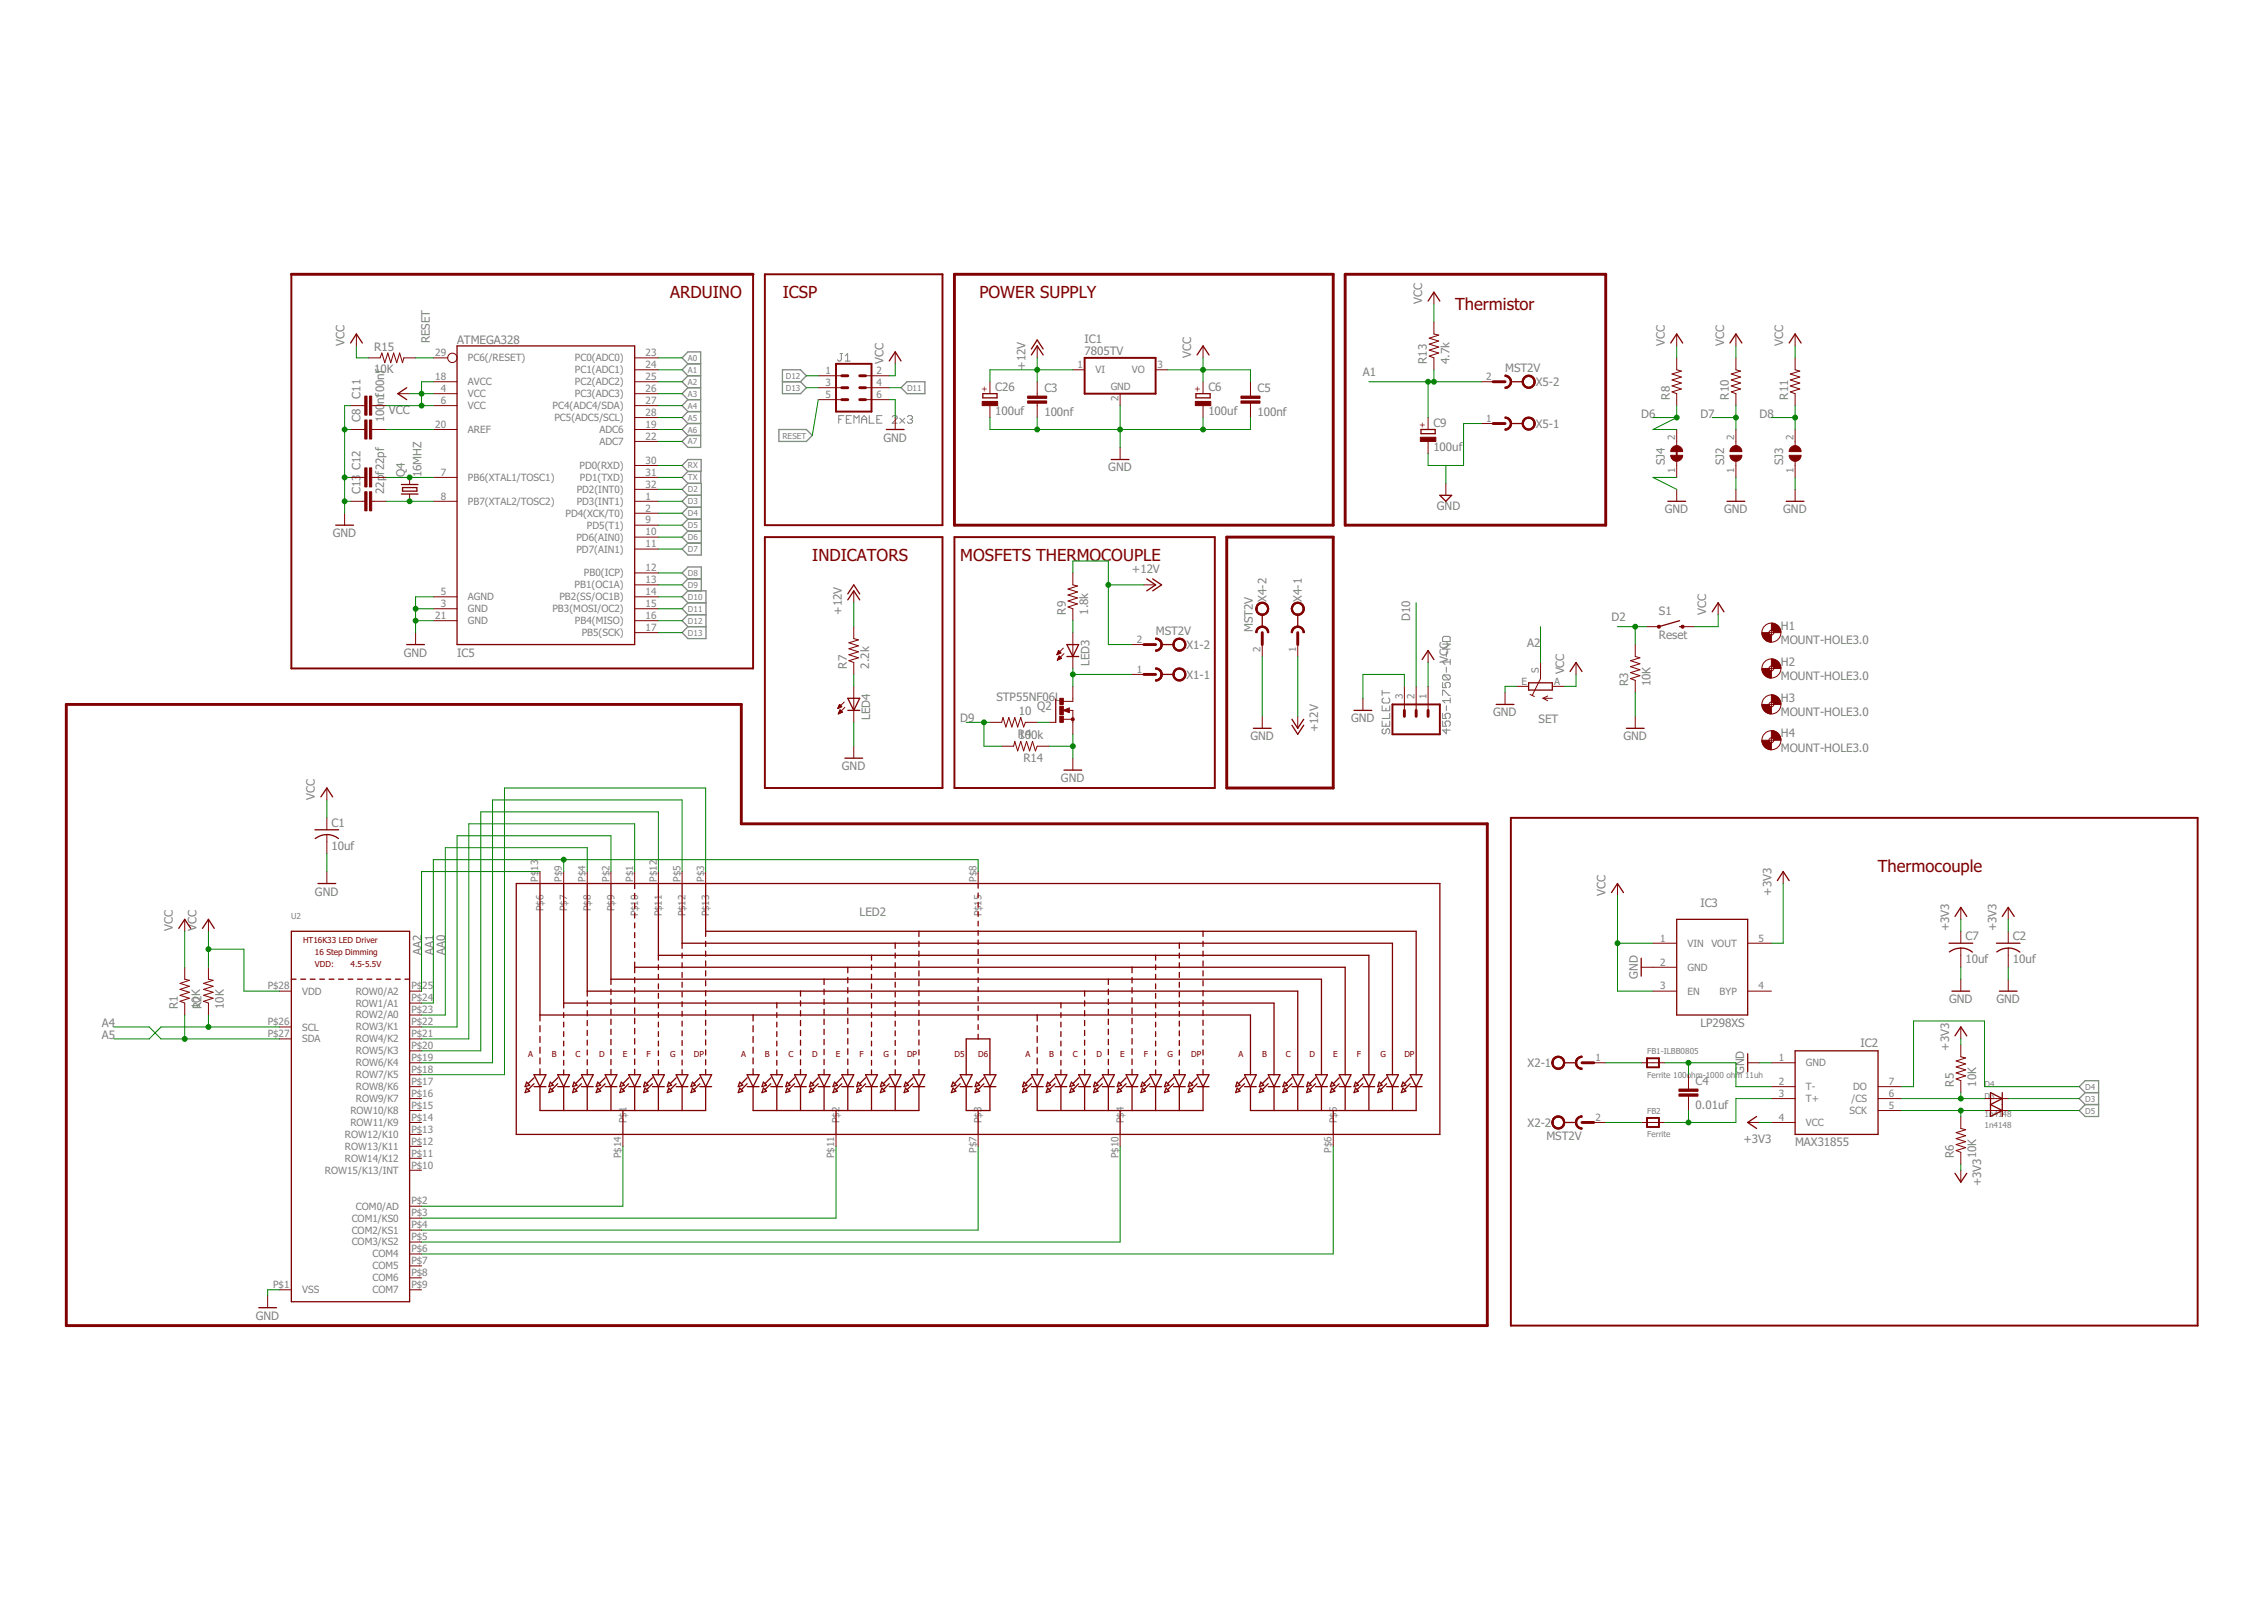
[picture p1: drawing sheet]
<svg xmlns="http://www.w3.org/2000/svg" width="297mm" height="210mm" viewBox="0 0 297 210" stroke-linecap="round" stroke-linejoin="round" font-family="sans-serif">
<defs><g id="words">
<g font-size="2.2" fill="#800000">
<text x="87.9" y="39.1">ARDUINO</text>
<text x="102.7" y="39.1">ICSP</text>
<text x="128.5" y="39.1">POWER SUPPLY</text>
<text x="190.9" y="40.7">Thermistor</text>
<text x="106.6" y="73.6">INDICATORS</text>
<text x="126" y="73.6">MOSFETS THERMOCOUPLE</text>
<text x="246.4" y="114.3">Thermocouple</text>
</g>
<g font-size="1.5" fill="#808080">
<text x="186.6" y="39.9" transform="rotate(-90 186.6 39.9)">VCC</text>
<text x="45.2" y="45.4" transform="rotate(-90 45.2 45.4)">VCC</text>
<text x="49.1" y="46">R15</text>
<text x="56.4" y="45.1" transform="rotate(-90 56.4 45.1)">RESET</text>
<text x="60" y="45.1">ATMEGA328</text>
<text x="115.9" y="47.7" transform="rotate(-90 115.9 47.7)">VCC</text>
<text x="142.3" y="46.6">7805TV</text>
<text x="142.3" y="45">IC1</text>
<text x="156.3" y="46.9" transform="rotate(-90 156.3 46.9)">VCC</text>
<text x="187.2" y="47.7" transform="rotate(-90 187.2 47.7)">R13</text>
<text x="190.2" y="47.7" transform="rotate(-90 190.2 47.7)">4.7k</text>
<text x="218.4" y="45.4" transform="rotate(-90 218.4 45.4)">VCC</text>
<text x="226.2" y="45.4" transform="rotate(-90 226.2 45.4)">VCC</text>
<text x="234" y="45.4" transform="rotate(-90 234 45.4)">VCC</text>
<text x="47.3" y="52.3" transform="rotate(-90 47.3 52.3)">C11</text>
<text x="49.1" y="49">10K</text>
<text x="130.6" y="51.4">C26</text>
<text x="134.5" y="48.5" transform="rotate(-90 134.5 48.5)">+12V</text>
<text x="137" y="51.4">C3</text>
<text x="158.5" y="51.4">C6</text>
<text x="165" y="51.4">C5</text>
<text x="178.8" y="49.3">A1</text>
<text x="197.5" y="48.8">MST2V</text>
<text x="201.5" y="50.6">X5-2</text>
<text x="219.1" y="52.4" transform="rotate(-90 219.1 52.4)">R8</text>
<text x="226.8" y="52.4" transform="rotate(-90 226.8 52.4)">R10</text>
<text x="234.6" y="52.4" transform="rotate(-90 234.6 52.4)">R11</text>
<text x="47.3" y="55.4" transform="rotate(-90 47.3 55.4)">C8</text>
<text x="50.4" y="55.4" transform="rotate(-90 50.4 55.4)">100n1f00nf</text>
<text x="51" y="54.3">VCC</text>
<text x="115.9" y="57.9">GND</text>
<text x="130.6" y="54.5">100uf</text>
<text x="137" y="54.6">100nf</text>
<text x="158.5" y="54.5">100uf</text>
<text x="165" y="54.6">100nf</text>
<text x="188.1" y="59.2">100uf</text>
<text x="188.1" y="56.1">C9</text>
<text x="201.5" y="56.1">X5-1</text>
<text x="215.3" y="54.8">D6</text>
<text x="223.1" y="54.8">D7</text>
<text x="230.9" y="54.8">D8</text>
<text x="47.3" y="64.8" transform="rotate(-90 47.3 64.8)">C13 C12</text>
<text x="50.4" y="64.8" transform="rotate(-90 50.4 64.8)">22pf22pf</text>
<text x="53.1" y="62.6" transform="rotate(-90 53.1 62.6)">Q4</text>
<text x="55.3" y="62.6" transform="rotate(-90 55.3 62.6)">16MHZ</text>
<text x="145.4" y="61.8">GND</text>
<text x="218.4" y="61.1" transform="rotate(-90 218.4 61.1)">SJ4</text>
<text x="226.2" y="61.1" transform="rotate(-90 226.2 61.1)">SJ2</text>
<text x="234" y="61.1" transform="rotate(-90 234 61.1)">SJ3</text>
<text x="43.7" y="70.5">GND</text>
<text x="188.5" y="66.9">GND</text>
<text x="218.4" y="67.3">GND</text>
<text x="226.2" y="67.3">GND</text>
<text x="234" y="67.3">GND</text>
<text x="148.5" y="75.2">+12V</text>
<text x="110.5" y="80.6" transform="rotate(-90 110.5 80.6)">+12V</text>
<text x="139.8" y="80.6" transform="rotate(-90 139.8 80.6)">R9</text>
<text x="142.8" y="80.6" transform="rotate(-90 142.8 80.6)">1.8k</text>
<text x="151.7" y="83.3">MST2V</text>
<text x="164.4" y="82.9" transform="rotate(-90 164.4 82.9)">MST2V</text>
<text x="166.2" y="78.9" transform="rotate(-90 166.2 78.9)">X4-2</text>
<text x="170.8" y="78.9" transform="rotate(-90 170.8 78.9)">X4-1</text>
<text x="185" y="81.4" transform="rotate(-90 185 81.4)">D10</text>
<text x="211.4" y="81.4">D2</text>
<text x="217.7" y="83.8">Reset</text>
<text x="217.7" y="80.6">S1</text>
<text x="223.9" y="80.6" transform="rotate(-90 223.9 80.6)">VCC</text>
<text x="233.7" y="82.6">H1</text>
<text x="53" y="86.1">GND</text>
<text x="60" y="86.1">IC5</text>
<text x="111.1" y="87.7" transform="rotate(-90 111.1 87.7)">R7</text>
<text x="114" y="87.7" transform="rotate(-90 114 87.7)">2.2k</text>
<text x="142.9" y="87.4" transform="rotate(-90 142.9 87.4)">LED3</text>
<text x="155.7" y="89">X1-1</text>
<text x="155.7" y="85.1">X1-2</text>
<text x="190" y="86.9" transform="rotate(-90 190 86.9)">VCC</text>
<text x="200.4" y="84.9">A2</text>
<text x="205.2" y="88.5" transform="rotate(-90 205.2 88.5)">VCC</text>
<text x="233.7" y="84.5">MOUNT-HOLE3.0</text>
<text x="233.7" y="89.2">MOUNT-HOLE3.0</text>
<text x="233.7" y="87.3">H2</text>
<text x="114.2" y="94.4" transform="rotate(-90 114.2 94.4)">LED4</text>
<text x="126" y="94.8">D9</text>
<text x="130.7" y="91.9">STP55NF06L</text>
<text x="133.7" y="93.8">10</text>
<text x="136.1" y="93.2">Q2</text>
<text x="177.3" y="94.8">GND</text>
<text x="195.9" y="94">GND</text>
<text x="201.9" y="94.8">SET</text>
<text x="213.6" y="90.1" transform="rotate(-90 213.6 90.1)">R3</text>
<text x="216.6" y="90.1" transform="rotate(-90 216.6 90.1)">10K</text>
<text x="233.7" y="93.9">MOUNT-HOLE3.0</text>
<text x="233.7" y="92">H3</text>
<text x="110.5" y="101">GND</text>
<text x="133.5" y="96.8">R4</text>
<text x="133.6" y="97">100k</text>
<text x="134.3" y="99.9">R14</text>
<text x="164.1" y="97.1">GND</text>
<text x="172.9" y="96.1" transform="rotate(-90 172.9 96.1)">+12V</text>
<text x="213" y="97.1">GND</text>
<text x="233.7" y="98.6">MOUNT-HOLE3.0</text>
<text x="233.7" y="96.7">H4</text>
<text x="41.3" y="104.9" transform="rotate(-90 41.3 104.9)">VCC</text>
<text x="139.2" y="102.6">GND</text>
<text x="43.5" y="111.4">10uf</text>
<text x="43.5" y="108.5">C1</text>
<text x="41.3" y="117.5">GND</text>
<text x="210.7" y="117.5" transform="rotate(-90 210.7 117.5)">VCC</text>
<text x="223.1" y="119">IC3</text>
<text x="232.4" y="117.5" transform="rotate(-90 232.4 117.5)">+3V3</text>
<text x="22.7" y="122.2" transform="rotate(-90 22.7 122.2)">VCC</text>
<text x="25.8" y="122.2" transform="rotate(-90 25.8 122.2)">VCC</text>
<text x="55.3" y="125.3" transform="rotate(-90 55.3 125.3)">A 2</text>
<text x="56.9" y="125.3" transform="rotate(-90 56.9 125.3)">A 1</text>
<text x="58.4" y="125.3" transform="rotate(-90 58.4 125.3)">A 0</text>
<text x="112.8" y="120.1">LED2</text>
<text x="255.7" y="122.2" transform="rotate(-90 255.7 122.2)">+3V3</text>
<text x="257.9" y="123.4">C7</text>
<text x="261.9" y="122.2" transform="rotate(-90 261.9 122.2)">+3V3</text>
<text x="264.1" y="123.4">C2</text>
<text x="214.9" y="128.4" transform="rotate(-90 214.9 128.4)">GND</text>
<text x="255.7" y="131.6">GND</text>
<text x="257.9" y="126.3">10uf</text>
<text x="261.9" y="131.6">GND</text>
<text x="264.1" y="126.3">10uf</text>
<text x="13.4" y="134.7">A4</text>
<text x="13.4" y="136.3">A5</text>
<text x="23.3" y="132.4" transform="rotate(-90 23.3 132.4)">R1</text>
<text x="26.3" y="132.4" transform="rotate(-90 26.3 132.4)">10K</text>
<text x="26.4" y="132.4" transform="rotate(-90 26.4 132.4)">R2</text>
<text x="29.4" y="132.4" transform="rotate(-90 29.4 132.4)">10K</text>
<text x="223.1" y="134.7">LP298XS</text>
<text x="244.1" y="137.4">IC2</text>
<text x="255.7" y="137.9" transform="rotate(-90 255.7 137.9)">+3V3</text>
<text x="200.4" y="140">X2-1</text>
<text x="222.5" y="142.3">C4</text>
<text x="228.9" y="140.9" transform="rotate(-90 228.9 140.9)">GND</text>
<text x="256.4" y="142.6" transform="rotate(-90 256.4 142.6)">R5</text>
<text x="259.3" y="142.6" transform="rotate(-90 259.3 142.6)">10K</text>
<text x="200.4" y="147.8">X2-2</text>
<text x="202.9" y="149.6">MST2V</text>
<text x="222.5" y="145.5">0.01uf</text>
<text x="228.7" y="149.9">+3V3</text>
<text x="235.5" y="150.4">MAX31855</text>
<text x="256.4" y="152" transform="rotate(-90 256.4 152)">R6</text>
<text x="259.3" y="152" transform="rotate(-90 259.3 152)">10K</text>
<text x="259.9" y="155.6" transform="rotate(-90 259.9 155.6)">+3V3</text>
<text x="33.6" y="173.1">GND</text>
</g>
<g font-size="1.3" fill="#808080">
<text x="57.1" y="46.7">29</text>
<text x="61.4" y="47.4">PC6(/RESET)</text>
<text x="75.4" y="47.4">PC0(ADC0)</text>
<text x="84.7" y="46.7">23</text>
<text x="57.1" y="49.9">18</text>
<text x="57.8" y="51.4">4</text>
<text x="57.8" y="53">6</text>
<text x="61.4" y="52.1">VCC</text>
<text x="61.4" y="53.7">VCC</text>
<text x="61.4" y="50.6">AVCC</text>
<text x="72.5" y="53.7">PC4(ADC4/SDA)</text>
<text x="75.4" y="52.1">PC3(ADC3)</text>
<text x="75.4" y="50.5">PC2(ADC2)</text>
<text x="75.4" y="49">PC1(ADC1)</text>
<text x="84.7" y="53">27</text>
<text x="84.7" y="51.4">26</text>
<text x="84.7" y="49.9">25</text>
<text x="84.7" y="48.3">24</text>
<text x="108.3" y="49.1">1</text>
<text x="108.3" y="50.6">3</text>
<text x="108.3" y="52.2">5</text>
<text x="115" y="52.2">6</text>
<text x="115" y="50.6">4</text>
<text x="115" y="49.1">2</text>
<text x="141.4" y="48.3">1</text>
<text x="143.7" y="49">VI</text>
<text x="145.7" y="51.2">GND</text>
<text x="146.7" y="52.6" transform="rotate(-90 146.7 52.6)">2</text>
<text x="148.5" y="49">VO</text>
<text x="151.8" y="48.3">3</text>
<text x="195" y="49.9">2</text>
<text x="57.1" y="56.1">20</text>
<text x="61.4" y="56.8">AREF</text>
<text x="72.7" y="55.2">PC5(ADC5/SCL)</text>
<text x="78.7" y="58.4">ADC7</text>
<text x="78.7" y="56.8">ADC6</text>
<text x="84.7" y="57.7">22</text>
<text x="84.7" y="56.1">19</text>
<text x="84.7" y="54.6">28</text>
<text x="195" y="55.4">1</text>
<text x="219.8" y="57.7" transform="rotate(-90 219.8 57.7)">2</text>
<text x="227.5" y="57.7" transform="rotate(-90 227.5 57.7)">2</text>
<text x="235.3" y="57.7" transform="rotate(-90 235.3 57.7)">2</text>
<text x="57.8" y="65.5">8</text>
<text x="57.8" y="62.4">7</text>
<text x="61.4" y="63.1">PB6(XTAL1/TOSC1)</text>
<text x="75.7" y="64.7">PD2(INT0)</text>
<text x="76" y="61.5">PD0(RXD)</text>
<text x="76.1" y="63.1">PD1(TXD)</text>
<text x="84.7" y="65.5">1</text>
<text x="84.7" y="64">32</text>
<text x="84.7" y="62.4">31</text>
<text x="84.7" y="60.8">30</text>
<text x="219.8" y="62" transform="rotate(-90 219.8 62)">1</text>
<text x="227.5" y="62" transform="rotate(-90 227.5 62)">1</text>
<text x="235.3" y="62" transform="rotate(-90 235.3 62)">1</text>
<text x="61.4" y="66.2">PB7(XTAL2/TOSC2)</text>
<text x="74.2" y="67.8">PD4(XCK/T0)</text>
<text x="75.6" y="70.9">PD6(AIN0)</text>
<text x="75.7" y="66.2">PD3(INT1)</text>
<text x="77" y="69.4">PD5(T1)</text>
<text x="84.7" y="71.8">11</text>
<text x="84.7" y="70.2">10</text>
<text x="84.7" y="68.7">9</text>
<text x="84.7" y="67.1">2</text>
<text x="75.4" y="77.2">PB1(OC1A)</text>
<text x="75.6" y="72.5">PD7(AIN1)</text>
<text x="76.6" y="75.6">PB0(ICP)</text>
<text x="84.7" y="76.5">13</text>
<text x="84.7" y="74.9">12</text>
<text x="57.1" y="81.2">21</text>
<text x="57.8" y="79.6">3</text>
<text x="57.8" y="78.1">5</text>
<text x="61.4" y="80.3">GND</text>
<text x="61.4" y="81.9">GND</text>
<text x="61.4" y="78.8">AGND</text>
<text x="72.5" y="80.3">PB3(MOSI/OC2)</text>
<text x="73.4" y="78.8">PB2(SS/OC1B)</text>
<text x="75.4" y="81.9">PB4(MISO)</text>
<text x="76.3" y="83.5">PB5(SCK)</text>
<text x="84.7" y="82.8">17</text>
<text x="84.7" y="81.2">16</text>
<text x="84.7" y="79.6">15</text>
<text x="84.7" y="78.1">14</text>
<text x="149.1" y="88.3">1</text>
<text x="149.1" y="84.3">2</text>
<text x="165.4" y="85.5" transform="rotate(-90 165.4 85.5)">2</text>
<text x="170.1" y="85.5" transform="rotate(-90 170.1 85.5)">1</text>
<text x="199.6" y="89.8">E</text>
<text x="201.9" y="88.3" transform="rotate(-90 201.9 88.3)">S</text>
<text x="203.9" y="89.8">A</text>
<text x="184" y="91.7" transform="rotate(-90 184 91.7)">3</text>
<text x="185.6" y="91.7" transform="rotate(-90 185.6 91.7)">2</text>
<text x="187.1" y="91.7" transform="rotate(-90 187.1 91.7)">1</text>
<text x="70.6" y="115.7" transform="rotate(-90 70.6 115.7)">P$</text>
<text x="70.6" y="114.3" transform="rotate(-90 70.6 114.3)">13</text>
<text x="71.3" y="119.5" transform="rotate(-90 71.3 119.5)">P$6</text>
<text x="73.7" y="115.7" transform="rotate(-90 73.7 115.7)">P$9</text>
<text x="74.4" y="119.5" transform="rotate(-90 74.4 119.5)">P$7</text>
<text x="76.8" y="115.7" transform="rotate(-90 76.8 115.7)">P$4</text>
<text x="77.5" y="119.5" transform="rotate(-90 77.5 119.5)">P$8</text>
<text x="79.9" y="115.7" transform="rotate(-90 79.9 115.7)">P$2</text>
<text x="80.6" y="119.5" transform="rotate(-90 80.6 119.5)">P$9</text>
<text x="83.1" y="115.7" transform="rotate(-90 83.1 115.7)">P$1</text>
<text x="86.2" y="115.7" transform="rotate(-90 86.2 115.7)">P$12</text>
<text x="89.3" y="115.7" transform="rotate(-90 89.3 115.7)">P$5</text>
<text x="92.4" y="115.7" transform="rotate(-90 92.4 115.7)">P$3</text>
<text x="128.1" y="115.7" transform="rotate(-90 128.1 115.7)">P$8</text>
<text x="83.7" y="120.2" transform="rotate(-90 83.7 120.2)">P$10</text>
<text x="86.8" y="120.2" transform="rotate(-90 86.8 120.2)">P$11</text>
<text x="90" y="120.2" transform="rotate(-90 90 120.2)">P$12</text>
<text x="93.1" y="120.2" transform="rotate(-90 93.1 120.2)">P$13</text>
<text x="128.8" y="120.2" transform="rotate(-90 128.8 120.2)">P$15</text>
<text x="217.8" y="123.5">1</text>
<text x="221.4" y="124.2">VIN</text>
<text x="224.5" y="124.2">VOUT</text>
<text x="230.7" y="123.5">5</text>
<text x="35.1" y="129.8">P$28</text>
<text x="39.6" y="130.5">VDD</text>
<text x="46.7" y="130.5">ROW0/A2</text>
<text x="54" y="131.4">P$24</text>
<text x="54" y="129.8">P$</text>
<text x="55.4" y="129.8">25</text>
<text x="217.8" y="126.7">2</text>
<text x="217.8" y="129.8">3</text>
<text x="221.4" y="127.4">GND</text>
<text x="221.4" y="130.5">EN</text>
<text x="225.6" y="130.5">BYP</text>
<text x="230.7" y="129.8">4</text>
<text x="35.1" y="134.5">P$26</text>
<text x="35.1" y="136.1">P$27</text>
<text x="39.6" y="135.2">SCL</text>
<text x="39.6" y="136.8">SDA</text>
<text x="46.7" y="133.6">ROW2/A0</text>
<text x="46.7" y="132">ROW1/A1</text>
<text x="46.7" y="136.8">ROW4/K2</text>
<text x="46.7" y="135.2">ROW3/K1</text>
<text x="54" y="137.6">P$20</text>
<text x="54" y="136.1">P$21</text>
<text x="54" y="134.5">P$22</text>
<text x="54" y="132.9">P$23</text>
<text x="46.7" y="139.9">ROW6/K4</text>
<text x="46.7" y="138.3">ROW5/K3</text>
<text x="46.7" y="143">ROW8/K6</text>
<text x="46.7" y="141.5">ROW7/K5</text>
<text x="54" y="139.2">P$19</text>
<text x="54" y="142.3">P$17</text>
<text x="54" y="140.8">P$18</text>
<text x="54" y="143.9">P$16</text>
<text x="209.3" y="139.2">1</text>
<text x="233.4" y="139.2">1</text>
<text x="233.4" y="142.3">2</text>
<text x="233.4" y="143.9">3</text>
<text x="236.9" y="139.9">GND</text>
<text x="236.9" y="143">T-</text>
<text x="243.1" y="143">DO</text>
<text x="247.8" y="143.9">6</text>
<text x="247.8" y="142.3">7</text>
<text x="45.3" y="149.3">ROW12/K10</text>
<text x="46" y="147.7">ROW11/K9</text>
<text x="46" y="146.2">ROW10/K8</text>
<text x="46.7" y="144.6">ROW9/K7</text>
<text x="54" y="148.6">P$13</text>
<text x="54" y="147">P$14</text>
<text x="54" y="145.5">P$15</text>
<text x="82.2" y="147.4" transform="rotate(-90 82.2 147.4)">P$1</text>
<text x="110.1" y="147.4" transform="rotate(-90 110.1 147.4)">P$2</text>
<text x="128.8" y="147.4" transform="rotate(-90 128.8 147.4)">P$3</text>
<text x="147.4" y="147.4" transform="rotate(-90 147.4 147.4)">P$4</text>
<text x="175.4" y="147.4" transform="rotate(-90 175.4 147.4)">P$5</text>
<text x="209.3" y="147">2</text>
<text x="233.4" y="147">4</text>
<text x="236.9" y="144.6">T+</text>
<text x="236.9" y="147.7">VCC</text>
<text x="242.7" y="146.2">SCK</text>
<text x="242.9" y="144.6">/CS</text>
<text x="247.8" y="145.5">5</text>
<text x="42.6" y="154">ROW15/K13/INT</text>
<text x="45.3" y="152.4">ROW14/K12</text>
<text x="45.3" y="150.9">ROW13/K11</text>
<text x="54" y="153.3">P$10</text>
<text x="54" y="151.7">P$11</text>
<text x="54" y="150.2">P$12</text>
<text x="81.5" y="151.9" transform="rotate(-90 81.5 151.9)">P$14</text>
<text x="109.5" y="151.9" transform="rotate(-90 109.5 151.9)">P$11</text>
<text x="128.1" y="151.2" transform="rotate(-90 128.1 151.2)">P$7</text>
<text x="146.7" y="151.9" transform="rotate(-90 146.7 151.9)">P$10</text>
<text x="174.7" y="151.2" transform="rotate(-90 174.7 151.2)">P$6</text>
<text x="46.1" y="160.3">COM1/KS0</text>
<text x="46.1" y="161.8">COM2/KS1</text>
<text x="46.7" y="158.7">COM0/AD</text>
<text x="54" y="158">P$2</text>
<text x="54" y="159.6">P$3</text>
<text x="54" y="161.1">P$4</text>
<text x="46.1" y="163.4">COM3/KS2</text>
<text x="48.9" y="165">COM4</text>
<text x="48.9" y="166.5">COM5</text>
<text x="54" y="162.7">P$5</text>
<text x="54" y="164.3">P$6</text>
<text x="54" y="165.8">P$7</text>
<text x="54" y="167.4">P$8</text>
<text x="35.8" y="169">P$1</text>
<text x="39.6" y="169.7">VSS</text>
<text x="48.9" y="168.1">COM6</text>
<text x="48.9" y="169.7">COM7</text>
<text x="54" y="169">P$9</text>
</g>
<g font-size="1.1" fill="#808080">
<text x="90.3" y="47.3">A0</text>
<text x="90.3" y="48.9">A1</text>
<text x="90.3" y="50.5">A2</text>
<text x="90.3" y="52">A3</text>
<text x="90.3" y="53.6">A4</text>
<text x="103.1" y="49.7">D12</text>
<text x="103.1" y="51.3">D13</text>
<text x="119" y="51.3">D11</text>
<text x="90.3" y="56.7">A6</text>
<text x="90.3" y="58.3">A7</text>
<text x="90.3" y="55.2">A5</text>
<text x="102.7" y="57.5">RESET</text>
<text x="90.3" y="61.4">RX</text>
<text x="90.3" y="63">TX</text>
<text x="90.3" y="64.6">D2</text>
<text x="90.3" y="66.1">D3</text>
<text x="90.3" y="67.7">D4</text>
<text x="90.3" y="69.3">D5</text>
<text x="90.3" y="70.9">D6</text>
<text x="90.3" y="72.4">D7</text>
<text x="90.3" y="75.6">D8</text>
<text x="90.3" y="77.1">D9</text>
<text x="90.3" y="78.7">D10</text>
<text x="90.3" y="80.3">D11</text>
<text x="90.3" y="81.8">D12</text>
<text x="90.3" y="83.4">D13</text>
<text x="38.2" y="120.6">U2</text>
<text x="216.1" y="138.2">FB1-ILBB0805</text>
<text x="216.1" y="141.4">Ferrite 100ohm-1000 ohm 11uh</text>
<text x="260.4" y="142.6">D4</text>
<text x="273.6" y="143">D4</text>
<text x="216.1" y="146.1">FB2</text>
<text x="216.1" y="149.2">Ferrite</text>
<text x="260.4" y="148">1n4148</text>
<text x="260.4" y="146.5">1n4148</text>
<text x="260.4" y="144.1">D3</text>
<text x="273.6" y="144.5">D3</text>
<text x="273.6" y="146.1">D5</text>
</g>
<g font-size="1.1" fill="#800000">
<text x="129.5" y="51.4" transform="rotate(-90 129.5 51.4)">+</text>
<text x="157.5" y="51.4" transform="rotate(-90 157.5 51.4)">+</text>
<text x="187" y="56.1" transform="rotate(-90 187 56.1)">+</text>
<text x="39.8" y="123.8">HT16K33 LED Driver</text>
<text x="41.3" y="125.3">16 Step Dimming</text>
<text x="41.3" y="126.9">VDD:</text>
<text x="46" y="126.9">4.5-5.5V</text>
<text x="69.3" y="138.6">A</text>
<text x="72.4" y="138.6">B</text>
<text x="75.5" y="138.6">C</text>
<text x="78.6" y="138.6">D</text>
<text x="81.7" y="138.6">E</text>
<text x="84.8" y="138.6">F</text>
<text x="87.9" y="138.6">G</text>
<text x="91" y="138.6">DP</text>
<text x="97.3" y="138.6">A</text>
<text x="100.4" y="138.6">B</text>
<text x="103.5" y="138.6">C</text>
<text x="106.6" y="138.6">D</text>
<text x="109.7" y="138.6">E</text>
<text x="112.8" y="138.6">F</text>
<text x="115.9" y="138.6">G</text>
<text x="119" y="138.6">DP</text>
<text x="125.2" y="138.6">D5</text>
<text x="128.3" y="138.6">D6</text>
<text x="134.5" y="138.6">A</text>
<text x="137.6" y="138.6">B</text>
<text x="140.8" y="138.6">C</text>
<text x="143.9" y="138.6">D</text>
<text x="147" y="138.6">E</text>
<text x="150.1" y="138.6">F</text>
<text x="153.2" y="138.6">G</text>
<text x="156.3" y="138.6">DP</text>
<text x="162.5" y="138.6">A</text>
<text x="165.6" y="138.6">B</text>
<text x="168.7" y="138.6">C</text>
<text x="171.8" y="138.6">D</text>
<text x="174.9" y="138.6">E</text>
<text x="178" y="138.6">F</text>
<text x="181.1" y="138.6">G</text>
<text x="184.3" y="138.6">DP</text>
</g>
</g></defs>
<g fill="none" stroke="#808080" stroke-width=".13">
<path d="M110 55h.4M110.2 46.4h.4M110.4 46.4v.8l-.2 .2h-.2l-.1-.2M110.7 54.5h-.7v1M110.9 47.4h.6M110.9 46.7l.3-.3v1M111 55h.4M111.7 54.5h-.7v1h.7M112 55.5v-1l.4 .4 .3-.4v1M113.1 55h.6M113.1 55.5v-.6l.3-.4 .3 .4v.6M114 54.5v1h.7"/>
<path d="M115 55h.4M115.7 54.5h-.7v1h.7M117.1 54.7l.1-.2h.3l.2 .2v.2l-.6 .6h.6M118 54.9l.7 .6M118.7 54.9l-.7 .6M119 54.7l.2-.2h.3l.2 .2v.2l-.2 .1M119.4 55h.1M119.5 55l.2 .2v.2l-.2 .1h-.3l-.2-.1M181.3 94.6v.7h1v-.7M181.3 90.6v.6M181.3 92.6v.6h1v-.6M181.3 90.9h1"/>
<path d="M181.5 95.6l-.2 .2v.3l.2 .2h.2l.1-.2v-.3l.2-.2h.2l.1 .2v.3l-.1 .2M181.5 91.6l-.2 .1v.4l.2 .1h.7l.1-.1v-.4l-.1-.1M181.8 92.9v.3M181.8 94.9v.4M182.3 93.6v.7h-1M189.3 89.5v.7h.5l-.2-.3v-.2l.2-.2h.3l.2 .2v.3l-.2 .2M189.3 91.2v-.6h.1l.7 .6h.2M189.3 93.6v.7h.5l-.2-.4v-.2l.2-.1h.3l.2 .1v.4l-.2 .2M189.3 94.6v.7h.5l-.2-.4v-.1l.2-.2h.3l.2 .2v.3l-.2 .2M189.3 84.5h1l-1 .7h1M189.4 83.5h.7l.2 .2v.5h-1v-.5zM189.4 88.5l-.1 .2v.3l.1 .2h.7"/>
<path d="M189.4 88.5h.7l.2 .2v.3l-.2 .2M189.4 88.5l.7 .7M189.8 95.6v.7l-.5-.5h1M189.8 85.5v.7M189.8 87.5v.7M189.8 92.6v.6M190.3 86.5v.7M190.3 91.6v.6M190.3 91.9h-1l.3 .3M190.3 86.8h-1l.3 .4"/>
</g>
<g fill="none" stroke="#808080" stroke-width=".17">
<path d="M90.3 47.7l-.8-.8 .8-.7h1.6v12.5h-1.6l-.8-.8 .8-.8M90.3 47.7h1.6M90.3 47.7l-.8 .8 .8 .8M90.3 49.3h1.6M90.3 49.3l-.8 .8 .8 .8M90.3 50.9h1.6M90.3 50.9l-.8 .7 .8 .8M90.3 52.4h1.6M90.3 55.6l-.8 .7 .8 .8M90.3 55.6h1.6M90.3 57.1h1.6M90.3 52.4l-.8 .8 .8 .8"/>
<path d="M90.3 54h1.6M90.3 54l-.8 .8 .8 .8M102.2 56.3h3.6l.8 .8-.8 .8h-3.6zM102.7 50.1h2.3M102.7 48.5h2.3l.8 .8-.8 .8 .8 .8-.8 .7h-2.3zM118.2 50.9l.8-.8h2.3v1.5h-2.3zM90.3 60.3h1.7v1.5h-1.7l-.8-.7zM90.3 63.4h1.7v9.4h-1.7l-.8-.8 .8-.8M90.3 75.9l-.8-.7 .8-.8h1.7v3.1M90.3 61.8l-.8 .8 .8 .8M90.3 63.4l-.8 .8 .8 .8M90.3 65h1.7"/>
<path d="M90.3 65l-.8 .8 .8 .7M90.3 66.5h1.7M90.3 66.5l-.8 .8 .8 .8M90.3 68.1h1.7M90.3 68.1l-.8 .8 .8 .8M90.3 69.7h1.7M90.3 69.7l-.8 .8 .8 .7M90.3 71.2h1.7M90.3 75.9h1.7M90.3 75.9l-.8 .8 .8 .8M90.3 77.5h2.3v6.3h-2.3l-.8-.8 .8-.8M90.3 77.5l-.8 .8 .8 .8"/>
<path d="M90.3 79.1h2.3M90.3 79.1l-.8 .8 .8 .7M91.9 61.8v1.6M90.3 80.6h2.3M90.3 80.6l-.8 .8 .8 .8M90.3 82.2h2.3M273.6 143.3l-.8 .8 .8 .8M273.6 143.3h1.7M273.6 144.9h1.7M273.6 143.3l-.8-.7 .8-.8h1.7v4.7h-1.7l-.8-.8 .8-.8"/>
</g>
<path d="M38.2 36v51.7h60.6v-51.7M100.4 36h23.3v32.9h-23.3zM109.7 47.7h4.6v6.3h-4.6zM142.3 46.9h9.3v4.7h-9.3zM220 59.1v.8M100.4 70.5h23.3v32.9h-23.3zM125.2 70.5h34.2v32.9h-34.2zM182.7 92.4h6.2v3.9h-6.2zM198.2 107.3h90.1v66.6h-90.1zM216.1 138.8h1.6v1.2h-1.6zM216.1 146.7h1.6v1.1h-1.6z" fill="none" stroke="#800000" stroke-width=".25"/>
<g fill="none" stroke="#800000" stroke-width=".38">
<path d="M38.2 36h60.6M125.2 36h49.7v32.9h-49.7zM176.5 36h34.2v32.9h-34.2zM110.4 52.4h.8M110.4 50.9h.8M110.4 49.3h.8M112.8 52.4h.8M112.8 50.9h.8M112.8 49.3h.8M195.9 55.6h1.6M195.9 50.1h1.6M161 70.5h13.9v32.9h-13.9z"/>
<path d="M8.7 92.4h88.6v15.7h97.8v65.8h-186.4zM150.1 88.5h1.5M150.1 84.6h1.5M165.6 83v1.6M170.3 83v1.6M184.3 93.2v.8M185.8 93.2v.8M187.4 93.2v.8M207.6 139.4h1.5M207.6 147.3h1.5"/>
</g>
<g fill="none" stroke="#800000" stroke-width=".17">
<path d="M187.4 39.5l.7-1.2 .8 1.2M46 45l.8-1.2 .7 1.2M53.4 50.9l-1.2 .7 1.2 .8M60 45.4h23.3v39.2h-23.3zM116.3 56.3h2.3M116.7 47.3l.8-1.1 .7 1.1M128.9 51.6h1.9v.6h-1.9zM135.3 46.6l.8-1.2 .8 1.2M135.3 45.8l.8-1.2 .8 1.2M156.9 51.6h1.9v.6h-1.9zM157.1 46.6l.7-1.2 .8 1.2M186.4 56.3h1.9v.6h-1.9z"/>
<path d="M198.2 55.6h1.6M198.2 50.1h1.6M219.2 45l.8-1.2 .8 1.2M227 45l.8-1.2 .7 1.2M234.7 45l.8-1.2 .8 1.2M44 68.9h2.4M52.7 63.6h2.1M52.7 64.8h2.1M52.8 64h1.9v.4h-1.9zM111.2 78.7l.8-1.2 .8 1.2M111.2 77.9l.8-1.2 .8 1.2M145.8 60.3h2.3"/>
<path d="M150.5 75.9l1.1 .8-1.1 .8M151.2 75.9l1.2 .8-1.2 .8M188.9 65h1.6l-.8 .8zM218.8 65.8h2.3M226.6 65.8h2.3M234.4 65.8h2.3M53.4 84.6h2.3M110.8 99.5h2.4M111.2 93.2h1.6M111.2 91.6h1.6l-.8 1.6zM138.5 91.7v3.1M140 84.6h1.5l-.7 1.5z"/>
<path d="M140 86.1h1.5M152.4 84.6h1.6M152.4 88.5h1.6M164.4 95.5h2.4M165.6 80.6v1.6M169.5 94.4l.8 1.1 .7-1.1M169.5 95.1l.8 1.2 .7-1.2M170.3 80.6v1.6M177.7 93.2h2.3M186.6 86.5l.8-1.2 .7 1.2M196.3 92.4h2.3M200.6 89.6h3.1v.9h-3.1z"/>
<path d="M206 88.1l.8-1.2 .8 1.2M213.4 95.5h2.3M220.4 82.2h.4M220.4 81.4l-2.7 .8M224.6 80.3l.8-1.2 .8 1.2M41.3 108.9h3.1M41.4 110a2.46 2.46 0 0 1 3 0M41.7 115.9h2.3M42.1 104.5l.8-1.1 .7 1.1M67.7 115.9h121.2v32.9h-121.2zM70.8 115.9v18M74 115.9v16.3"/>
<path d="M77 115.9v14.8M80.2 115.9v13.3M83.3 115.9v.7M83.3 117.2v.7M83.3 118.5v.7M83.3 119.8v.6M86.4 115.9v10.1M89.5 115.9v8.5M92.6 115.9v7M128.3 115.9v.6M128.3 117.2v.6M128.3 118.4v.6"/>
<path d="M128.3 119.6v.6M139.6 101h2.3M211.4 117.1l.8-1.2 .8 1.2M233.2 115.5l.8-1.2 .7 1.2M23.5 121.8l.7-1.2 .8 1.2M26.6 121.8l.7-1.2 .8 1.2M38.2 128.5h.6M38.2 122.2h15.5v48.6h-15.5zM39.5 128.5h.6M40.7 128.5h.6M42 128.5h.6M43.2 128.5h.6"/>
<path d="M44.4 128.5h.7M45.7 128.5h.6M46.9 128.5h.6M48.2 128.5h.6M49.4 128.5h.6M50.6 128.5h.7M51.9 128.5h.6M53.1 128.5h.6M70.8 134.6v.8M70.8 136v.8M70.8 137.4v.8M70.8 138.8v.8"/>
<path d="M70.8 133.2h93.3v7.8M74 132.8v.7M74 134.1v.6M74 135.3v.7M74 136.6v.6M74 137.9v.6M74 139.1v.6M74 131.6h93.2v9.4M77 130h93.3v11M77 131.3v.7M77 132.6v.7M77 133.9v.7"/>
<path d="M77 135.2v.6M77 136.5v.6M77 137.8v.6M77 139v.7M80.2 129.8v.7M80.2 131.1v.7M80.2 132.4v.7M80.2 133.7v.7M80.2 135v.7M80.2 136.4v.7M80.2 137.7v.7M80.2 139v.7"/>
<path d="M80.2 128.5h93.2v12.5M83.3 121.1v.6M83.3 122.3v.7M83.3 123.6v.7M83.3 124.9v.7M83.3 126.2v1.4M83.3 128.2v.7M83.3 129.6v.7M83.3 130.9v.7M83.3 132.2v.8M83.3 133.6v.7M83.3 134.9v.7"/>
<path d="M83.3 136.2v.8M83.3 137.6v.7M83.3 138.9v.8M83.3 126.9h93.2v14.1M86.4 126.6v.6M86.4 127.8v.7M86.4 129.1v.6M86.4 130.3v.7M86.4 131.6v.6M86.4 132.8v.7M86.4 134.1v.6M86.4 135.3v.7"/>
<path d="M86.4 136.6v.6M86.4 137.9v.6M86.4 139.1v.6M86.4 125.3h93.2v15.7M89.5 125v.7M89.5 126.3v.7M89.5 127.6v.6M89.5 128.9v.6M89.5 130.1v.7M89.5 131.4v.7M89.5 132.7v.6M89.5 134v.6"/>
<path d="M89.5 135.2v.7M89.5 136.5v.7M89.5 137.8v.6M89.5 139.1v.6M89.5 123.7h93.2v17.3M92.6 123.5v.7M92.6 124.8v.7M92.6 126.1v.6M92.6 127.4v.6M92.6 128.7v.6M92.6 130v.6M92.6 131.3v.6"/>
<path d="M92.6 132.5v.7M92.6 133.8v.7M92.6 135.1v.7M92.6 136.4v.7M92.6 137.7v.7M92.6 139v.7M92.6 122.2h93.2v18.8M98.8 133.2v.7M98.8 134.6v.8M98.8 136v.8M98.8 137.4v.8M98.8 138.8v.8"/>
<path d="M101.9 131.6v.6M101.9 132.8v.7M101.9 134.1v.6M101.9 135.3v.7M101.9 136.6v.6M101.9 137.9v.6M101.9 139.1v.6M105 130v.7M105 131.3v.7M105 132.6v.7M105 133.9v.7M105 135.2v.6"/>
<path d="M105 136.5v.6M105 137.8v.6M105 139v.7M108.1 128.5v.7M108.1 129.8v.7M108.1 131.1v.7M108.1 132.4v.7M108.1 133.7v.7M108.1 135v.7M108.1 136.4v.7M108.1 137.7v.7M108.1 139v.7"/>
<path d="M111.2 126.9v.7M111.2 128.2v.7M111.2 129.6v.7M111.2 130.9v.7M111.2 132.2v.8M111.2 133.6v.7M111.2 134.9v.7M111.2 136.2v.8M111.2 137.6v.7M111.2 138.9v.8M114.3 125.3v.7M114.3 126.6v.6"/>
<path d="M114.3 127.8v.7M114.3 129.1v.6M114.3 130.3v.7M114.3 131.6v.6M114.3 132.8v.7M114.3 134.1v.6M114.3 135.3v.7M114.3 136.6v.6M114.3 137.9v.6M114.3 139.1v.6M117.5 123.7v.7M117.5 125v.7"/>
<path d="M117.5 126.3v.7M117.5 127.6v.6M117.5 128.9v.6M117.5 130.1v.7M117.5 131.4v.7M117.5 132.7v.6M117.5 134v.6M117.5 135.2v.7M117.5 136.5v.7M117.5 137.8v.6M117.5 139.1v.6M120.6 122.2v.7"/>
<path d="M120.6 123.5v.7M120.6 124.8v.7M120.6 126.1v.6M120.6 127.4v.6M120.6 128.7v.6M120.6 130v.6M120.6 131.3v.6M120.6 132.5v.7M120.6 133.8v.7M120.6 135.1v.7M120.6 136.4v.7M120.6 137.7v.7"/>
<path d="M120.6 139v.7M128.3 120.9v.6M128.3 122.1v.6M128.3 123.3v.6M128.3 124.6v.6M128.3 125.8v.6M128.3 127v.6M128.3 128.3v.6M128.3 129.5v.6M128.3 130.7v.6M128.3 132v.6M128.3 133.2v.6"/>
<path d="M128.3 134.4v.7M128.3 135.7v.6M136.1 133.2v.7M136.1 134.6v.8M136.1 136v.8M136.1 137.4v.8M136.1 138.8v.8M139.2 131.6v.6M139.2 132.8v.7M139.2 134.1v.6M139.2 135.3v.7M139.2 136.6v.6"/>
<path d="M139.2 137.9v.6M139.2 139.1v.6M142.3 130v.7M142.3 131.3v.7M142.3 132.6v.7M142.3 133.9v.7M142.3 135.2v.6M142.3 136.5v.6M142.3 137.8v.6M142.3 139v.7M145.4 128.5v.7M145.4 129.8v.7"/>
<path d="M145.4 131.1v.7M145.4 132.4v.7M145.4 133.7v.7M145.4 135v.7M145.4 136.4v.7M145.4 137.7v.7M145.4 139v.7M148.5 126.9v.7M148.5 128.2v.7M148.5 129.6v.7M148.5 130.9v.7M148.5 132.2v.8"/>
<path d="M148.5 133.6v.7M148.5 134.9v.7M148.5 136.2v.8M148.5 137.6v.7M148.5 138.9v.8M151.6 125.3v.7M151.6 126.6v.6M151.6 127.8v.7M151.6 129.1v.6M151.6 130.3v.7M151.6 131.6v.6M151.6 132.8v.7"/>
<path d="M151.6 134.1v.6M151.6 135.3v.7M151.6 136.6v.6M151.6 137.9v.6M151.6 139.1v.6M154.7 123.7v.7M154.7 125v.7M154.7 126.3v.7M154.7 127.6v.6M154.7 128.9v.6M154.7 130.1v.7M154.7 131.4v.7"/>
<path d="M154.7 132.7v.6M154.7 134v.6M154.7 135.2v.7M154.7 136.5v.7M154.7 137.8v.6M154.7 139.1v.6M157.8 122.2v.7M157.8 123.5v.7M157.8 124.8v.7M157.8 126.1v.6M157.8 127.4v.6M157.8 128.7v.6"/>
<path d="M157.8 130v.6M157.8 131.3v.6M157.8 132.5v.7M157.8 133.8v.7M157.8 135.1v.7M157.8 136.4v.7M157.8 137.7v.7M157.8 139v.7M205.2 139.4h1.6M215.3 125.7v2.4M220 120.6h9.3v12.6h-9.3zM229.3 138.2v2.4"/>
<path d="M235.5 137.9h10.9v10.9h-10.9zM255.7 123.7h3.1M255.8 124.9a2.47 2.47 0 0 1 3 0M256.1 130h2.3M256.5 120.2l.8-1.2 .7 1.2M256.5 135.9l.8-1.2 .7 1.2M261.9 123.7h3.1M262 124.9a2.47 2.47 0 0 1 3 0M262.3 130h2.3M262.7 120.2l.8-1.2 .8 1.2M69.1 142l.4 .4-.6 .2zM69.1 142.7l.4 .5-.6 .1z"/>
<path d="M70.1 141h1.5l-.8 1.6zM70.1 142.6h1.5M70.1 142.2l-.8 .8M70.1 141.4l-.8 .8M70.8 140.2v.8M70.8 142.6v3.1h21.8v-3.1M72.2 142l.4 .4-.6 .2zM72.2 142.7l.4 .5-.6 .1zM73.2 141h1.5l-.7 1.6zM73.2 142.6h1.5M73.2 142.2l-.8 .8M73.2 141.4l-.8 .8"/>
<path d="M74 140.4v.6M74 142.6v3.1M75.3 142l.4 .4-.6 .2zM75.3 142.7l.4 .5-.6 .1zM76.3 141h1.5l-.8 1.6zM76.3 142.6h1.5M76.3 142.2l-.8 .8M76.3 141.4l-.8 .8M77 140.3v.7M77 142.6v3.1M78.4 142l.4 .4-.6 .2zM78.4 142.7l.4 .5-.6 .1z"/>
<path d="M79.4 141h1.5l-.7 1.6zM79.4 142.6h1.5M79.4 142.2l-.8 .8M79.4 141.4l-.8 .8M80.2 140.3v.7M80.2 142.6v3.1M81.5 142l.4 .4-.6 .2zM81.5 142.7l.4 .5-.6 .1zM81.7 145.7v3.1M82.5 141h1.6l-.8 1.6zM82.5 142.6h1.6M82.5 142.2l-.8 .8"/>
<path d="M82.5 141.4l-.8 .8M83.3 140.3v.7M83.3 142.6v3.1M84.6 142l.4 .4-.6 .2zM84.6 142.7l.4 .5-.6 .1zM85.6 141h1.6l-.8 1.6zM85.6 142.6h1.6M85.6 142.2l-.8 .8M85.6 141.4l-.8 .8M86.4 140.4v.6M86.4 142.6v3.1M87.7 142l.4 .4-.6 .2z"/>
<path d="M87.7 142.7l.4 .5-.6 .1zM88.7 141h1.6l-.8 1.6zM88.7 142.6h1.6M88.7 142.2l-.8 .8M88.7 141.4l-.8 .8M89.5 140.3v.7M89.5 142.6v3.1M90.8 142l.4 .4-.5 .2zM90.8 142.7l.4 .5-.5 .1zM91.8 141h1.6l-.8 1.6zM91.8 142.6h1.6M91.8 142.2l-.8 .8"/>
<path d="M91.8 141.4l-.8 .8M92.6 140.3v.7M97 142l.5 .4-.6 .2zM97 142.7l.5 .5-.6 .1zM98 141h1.6l-.8 1.6zM98 142.6h1.6M98 142.2l-.7 .8M98 141.4l-.7 .8M98.8 140.2v.8M98.8 142.6v3.1h21.8v-3.1M100.2 142l.4 .4-.6 .2zM100.2 142.7l.4 .5-.6 .1z"/>
<path d="M101.1 141h1.6l-.8 1.6zM101.1 142.6h1.6M101.1 142.2l-.7 .8M101.1 141.4l-.7 .8M101.9 140.4v.6M101.9 142.6v3.1M103.3 142l.4 .4-.6 .2zM103.3 142.7l.4 .5-.6 .1zM104.2 141h1.6l-.8 1.6zM104.2 142.6h1.6M104.2 142.2l-.7 .8M104.2 141.4l-.7 .8"/>
<path d="M105 140.3v.7M105 142.6v3.1M106.4 142l.4 .4-.6 .2zM106.4 142.7l.4 .5-.6 .1zM107.4 141h1.5l-.8 1.6zM107.4 142.6h1.5M107.4 142.2l-.8 .8M107.4 141.4l-.8 .8M108.1 140.3v.7M108.1 142.6v3.1M109.5 142l.4 .4-.6 .2zM109.5 142.7l.4 .5-.6 .1z"/>
<path d="M109.7 145.7v3.1M110.4 141h1.6l-.8 1.6zM110.4 142.6h1.6M110.4 142.2l-.7 .8M110.4 141.4l-.7 .8M111.2 140.3v.7M111.2 142.6v3.1M112.6 142l.4 .4-.6 .2zM112.6 142.7l.4 .5-.6 .1zM113.6 141h1.5l-.8 1.6zM113.6 142.6h1.5M113.6 142.2l-.8 .8"/>
<path d="M113.6 141.4l-.8 .8M114.3 140.4v.6M114.3 142.6v3.1M115.7 142l.4 .4-.6 .2zM115.7 142.7l.4 .5-.6 .1zM116.7 141h1.5l-.7 1.6zM116.7 142.6h1.5M116.7 142.2l-.8 .8M116.7 141.4l-.8 .8M117.5 140.3v.7M117.5 142.6v3.1M118.8 142l.4 .4-.6 .2z"/>
<path d="M118.8 142.7l.4 .5-.6 .1zM119.8 141h1.5l-.7 1.6zM119.8 142.6h1.5M119.8 142.2l-.8 .8M119.8 141.4l-.8 .8M120.6 140.3v.7M125 142l.4 .4-.6 .2zM125 142.7l.4 .5-.6 .1zM126 141h1.6l-.8 1.6zM126 142.6h1.6M126 142.2l-.8 .8M126 141.4l-.8 .8"/>
<path d="M126.8 141v-4.7h3.1v4.7M126.8 142.6v3.1h3.1v-3.1M128.1 142l.4 .4-.6 .2zM128.1 142.7l.4 .5-.6 .1zM128.3 145.7v3.1M129.1 141h1.6l-.8 1.6zM129.1 142.6h1.6M129.1 142.2l-.8 .8M129.1 141.4l-.8 .8M134.3 142l.4 .4-.5 .2zM134.3 142.7l.4 .5-.5 .1zM135.3 141h1.6l-.8 1.6z"/>
<path d="M135.3 142.6h1.6M135.3 142.2l-.8 .8M135.3 141.4l-.8 .8M136.1 140.2v.8M136.1 142.6v3.1h21.7v-3.1M137.5 142l.3 .4-.5 .2zM137.5 142.7l.3 .5-.5 .1zM138.4 141h1.6l-.8 1.6zM138.4 142.6h1.6M138.4 142.2l-.8 .8M138.4 141.4l-.8 .8M139.2 140.4v.6"/>
<path d="M139.2 142.6v3.1M140.6 142l.3 .4-.5 .2zM140.6 142.7l.3 .5-.5 .1zM141.5 141h1.6l-.8 1.6zM141.5 142.6h1.6M141.5 142.2l-.7 .8M141.5 141.4l-.7 .8M142.3 140.3v.7M142.3 142.6v3.1M143.7 142l.4 .4-.6 .2zM143.7 142.7l.4 .5-.6 .1zM144.6 141h1.6l-.8 1.6z"/>
<path d="M144.6 142.6h1.6M144.6 142.2l-.8 .8M144.6 141.4l-.8 .8M145.4 140.3v.7M145.4 142.6v3.1M146.8 142l.4 .4-.6 .2zM146.8 142.7l.4 .5-.6 .1zM147 145.7v3.1M147.7 141h1.6l-.8 1.6zM147.7 142.6h1.6M147.7 142.2l-.7 .8M147.7 141.4l-.7 .8"/>
<path d="M148.5 140.3v.7M148.5 142.6v3.1M149.9 142l.4 .4-.6 .2zM149.9 142.7l.4 .5-.6 .1zM150.9 141h1.5l-.8 1.6zM150.9 142.6h1.5M150.9 142.2l-.8 .8M150.9 141.4l-.8 .8M151.6 140.4v.6M151.6 142.6v3.1M153 142l.4 .4-.6 .2zM153 142.7l.4 .5-.6 .1z"/>
<path d="M154 141h1.5l-.8 1.6zM154 142.6h1.5M154 142.2l-.8 .8M154 141.4l-.8 .8M154.7 140.3v.7M154.7 142.6v3.1M156.1 142l.4 .4-.6 .2zM156.1 142.7l.4 .5-.6 .1zM157.1 141h1.5l-.8 1.6zM157.1 142.6h1.5M157.1 142.2l-.8 .8M157.1 141.4l-.8 .8"/>
<path d="M157.8 140.3v.7M162.3 142l.4 .4-.6 .2zM162.3 142.7l.4 .5-.6 .1zM163.3 141h1.5l-.7 1.6zM163.3 142.6h1.5M163.3 142.2l-.8 .8M163.3 141.4l-.8 .8M164.1 142.6v3.1h21.7v-3.1M165.4 142l.4 .4-.6 .2zM165.4 142.7l.4 .5-.6 .1zM166.4 141h1.5l-.7 1.6zM166.4 142.6h1.5"/>
<path d="M166.4 142.2l-.8 .8M166.4 141.4l-.8 .8M167.2 142.6v3.1M168.5 142l.4 .4-.6 .2zM168.5 142.7l.4 .5-.6 .1zM169.5 141h1.5l-.7 1.6zM169.5 142.6h1.5M169.5 142.2l-.8 .8M169.5 141.4l-.8 .8M170.3 142.6v3.1M171.6 142l.4 .4-.6 .2zM171.6 142.7l.4 .5-.6 .1z"/>
<path d="M172.6 141h1.6l-.8 1.6zM172.6 142.6h1.6M172.6 142.2l-.8 .8M172.6 141.4l-.8 .8M173.4 142.6v3.1M174.7 142l.4 .4-.6 .2zM174.7 142.7l.4 .5-.6 .1zM174.9 145.7v3.1M175.7 141h1.5l-.7 1.6zM175.7 142.6h1.5M175.7 142.2l-.8 .8M175.7 141.4l-.8 .8"/>
<path d="M176.5 142.6v3.1M177.8 142l.4 .4-.5 .2zM177.8 142.7l.4 .5-.5 .1zM178.8 141h1.6l-.8 1.6zM178.8 142.6h1.6M178.8 142.2l-.8 .8M178.8 141.4l-.8 .8M179.6 142.6v3.1M181 142l.3 .4-.5 .2zM181 142.7l.3 .5-.5 .1zM181.9 141h1.6l-.8 1.6zM181.9 142.6h1.6"/>
<path d="M181.9 142.2l-.8 .8M181.9 141.4l-.8 .8M182.7 142.6v3.1M184.1 142l.3 .4-.5 .2zM184.1 142.7l.3 .5-.5 .1zM185 141h1.6l-.8 1.6zM185 142.6h1.6M185 142.2l-.7 .8M185 141.4l-.7 .8M205.2 147.3h1.6M230.5 146.5l-1.2 .8 1.2 .7M256.5 153.9l.8 1.2 .7-1.2"/>
<path d="M261.2 143.3l1.5 .8-1.5 .8 1.5 .8-1.5 .8zM262.7 143.3v3.2M34 171.6h2.3"/>
</g>
<g fill="none" stroke="#800000" stroke-width=".13">
<path d="M188.1 38.3v1.6M46 53.2h1.9M46 56.3h1.9M46.8 43.8v1.6M48.3 46.9h1.6l.2-.6 .4 1.3 .4-1.3 .4 1.3 .3-1.3 .4 1.3 .4-1.3 .4 1.3 .2-.7h1.5M48.8 53.2h1.9M48.8 56.3h1.9M52.2 51.6h1.5M56.9 51.6h3.1M56.9 53.2h3.1M56.9 56.3h3.1M56.9 50.1h3.1"/>
<path d="M56.9 46.9h1.9M83.3 51.6h3.1M83.3 53.2h3.1M83.3 56.3h3.1M83.3 50.1h3.1M83.3 57.9h3.1M83.3 54.8h3.1M83.3 48.5h3.1M83.3 46.9h3.1M107.4 49.3h3M107.4 50.9h3M107.4 52.4h3"/>
<path d="M113.6 49.3h3.1M113.6 50.9h3.1M113.6 52.4h3.1M117.5 46.2v1.5M117.5 54.8v1.5M129.9 50.1v1.5M129.9 53.2v1.6M136.1 45.4v1.5M136.1 50.1v1.9M136.1 52.9v1.9M140.8 48.5h1.5M147 51.6v1.6"/>
<path d="M147 58.7v1.6M151.6 48.5h1.6M157.8 45.4v1.5M157.8 50.1v1.5M157.8 53.2v1.6M164.1 50.1v1.9M164.1 52.9v1.9M187.4 54.8v1.5M187.4 57.9v1.6M188.1 42.2v1.6l.7 .2-1.3 .4 1.3 .3-1.3 .4 1.3 .4-1.3 .4 1.3 .4-1.3 .4 .6 .2v1.6M194.4 50.1h1.5M194.4 55.6h1.5"/>
<path d="M220 46.9v1.6l.6 .2-1.2 .4 1.2 .4-1.2 .3 1.2 .4-1.2 .4 1.2 .4-1.2 .4 .6 .2v1.6M220 43.8v1.6M220 56.3v2.2M227.8 43.8v1.6M227.8 46.9v1.6l.6 .2-1.3 .4 1.3 .4-1.3 .3 1.3 .4-1.3 .4 1.3 .4-1.3 .4 .7 .2v1.6M227.8 56.3v2.2M235.5 43.8v1.6M235.5 46.9v1.6l.6 .2-1.2 .4 1.2 .4-1.2 .3 1.2 .4-1.2 .4 1.2 .4-1.2 .4 .6 .2v1.6M235.5 56.3v2.2M45.2 67.3v1.6M46 65.8h1.9M46 62.6h1.9"/>
<path d="M48.8 65.8h1.9M48.8 62.6h1.9M53.7 62.6v1M53.7 64.8v1M56.9 65.8h3.1M56.9 62.6h3.1M56.9 79.9h3.1M56.9 78.3h3.1M83.3 65.8h3.1M83.3 62.6h3.1M83.3 79.9h3.1M83.3 78.3h3.1"/>
<path d="M83.3 76.7h3.1M83.3 75.2h3.1M83.3 72h3.1M83.3 70.5h3.1M83.3 68.9h3.1M83.3 67.3h3.1M83.3 64.2h3.1M83.3 61.1h3.1M112 77.5v1.6M140.8 75.2v1.5l.6 .2-1.3 .4 1.3 .4-1.3 .4 1.3 .3-1.3 .4 1.3 .4-1.3 .4 .7 .3v1.5M150.1 76.7h1.5M189.7 63.4v1.6"/>
<path d="M220 60.5v2.1M220 64.2v1.6M225.4 79.1v1.5M227.8 60.5v2.1M227.8 64.2v1.6M235.5 60.5v2.1M235.5 64.2v1.6M54.5 83v1.6M56.9 81.4h3.1M83.3 83h3.1M83.3 81.4h3.1M109.9 92.9h.1"/>
<path d="M110 92.9h.1M110 92.8h.3M110 92.7h.4M110 93.6h.1M110 93.5h.3M110.1 92.6h.3M110.1 93.5h.3M110.1 92.5h.2M110.1 93.4h.4M110.1 92.5h.1M110.1 93.3h.4M110.1 92.4h.1"/>
<path d="M110.2 92.4l.2 .3-.5 .2zM110.2 93.3h.2M110.2 93.2h.1M110.5 93.4l-.3-.3-.2 .6M110.5 93.4l-.5 .3M110.8 92.1l-.9 .8M110.8 92.8l-.8 .9M112 82.2v1.6l.6 .1-1.2 .4 1.2 .4-1.2 .4 1.2 .4-1.2 .4 1.2 .4-1.2 .4 .6 .2v1.6M112 90v4.8M112 97.9v1.6M129.9 94.8h1.5l.2-.7 .4 1.3 .4-1.3 .4 1.3 .3-1.3 .4 1.3 .4-1.3 .4 1.3 .2-.6h1.6M131.4 97.9h1.6l.1-.6 .4 1.2 .4-1.2 .4 1.2 .4-1.2 .4 1.2 .4-1.2 .3 1.2 .3-.6h1.5"/>
<path d="M137.6 94.8h.9M138.7 85.9h.1M138.7 85.8h.2M138.7 85.7h.3M138.7 86.6h.1M138.7 85.7h.5M138.8 86.5h.1M138.8 85.6h.3M138.8 86.5h.2M138.8 85.5h.3M138.8 86.4h.4M138.8 85.5h.2"/>
<path d="M138.8 86.3h.5M138.9 85.4h.1M138.9 86.3h.3M138.9 86.2h.2M138.9 86.1h.1M139 86.1l.3 .3-.6 .2zM139.2 85.7l-.3-.4-.2 .6M139.2 85.7l-.5 .2M139.5 94.4h1.3M139.5 93.2l.8-.3v.6zM139.5 85l-.8 .9M139.6 85.7l-.9 .9"/>
<path d="M140.2 93.2h.6v3.1M140.8 90v2h-1.3M140.8 83v4.7M140.8 99.5v1.5M148.5 88.5h1.6M148.5 84.6h1.6M165.6 84.6v1.5M165.6 94v1.5M170.3 84.6v1.5M170.3 94v1.5M178.8 91.6v1.6M184.3 90v3.2"/>
<path d="M185.8 90v3.2M187.4 85.3v1.6M187.4 90v3.2M197.5 90.8v1.6M199 90h1.6M200.7 91.1l.6 .3M202.1 86.9v2.1l-1.1 2.2M202.4 91.6h1.3M202.4 91.6l.7 .3M203.1 91.3l-.7 .3M203.7 90h1.5M206.8 86.9v1.6"/>
<path d="M214.5 84.6v1.5l.7 .2-1.3 .4 1.3 .4-1.3 .4 1.3 .4-1.3 .3 1.3 .4-1.3 .4 .6 .3v1.5M214.5 94v1.5M216.1 82.2h1.6M220.8 82.2h1.5M232.1 83h.6M232.1 87.7h.6M232.1 92.4h.6M232.1 97.1h.6M232.4 82.7v.6M232.4 87.4v.6M232.4 92.1v.6M232.4 96.8v.6"/>
<path d="M42.9 103.4v1.5M42.9 107.3v1.6M42.9 109.5v2.5M42.9 114.3v1.6M70.8 114.3v1.6M74 114.3v1.6M77 114.3v1.6M80.2 114.3v1.6M83.3 114.3v1.6M86.4 114.3v1.6M89.5 114.3v1.6M92.6 114.3v1.6"/>
<path d="M128.3 114.3v1.6M212.2 115.9v1.6M234 114.3v1.6M257.3 119v1.6M263.5 119v1.6M24.2 120.6v1.6M24.2 126.9v1.6l.6 .1-1.2 .4 1.2 .4-1.2 .4 1.2 .4-1.2 .4 1.2 .4-1.2 .4 .6 .2v1.6M27.3 120.6v1.6M27.3 126.9v1.6l.7 .1-1.3 .4 1.3 .4-1.3 .4 1.3 .4-1.3 .4 1.3 .4-1.3 .4 .6 .2v1.6M36.7 136.3h1.5M36.7 134.7h1.5M36.7 130h1.5"/>
<path d="M53.7 139.4h1.6M53.7 137.9h1.6M53.7 136.3h1.6M53.7 134.7h1.6M53.7 133.2h1.6M53.7 131.6h1.6M53.7 130h1.6M209.1 139.4h1.6M215.3 139.4h3.1M215.3 126.9h4.7M216.9 130h3.1M216.9 123.7h3.1"/>
<path d="M229.3 139.4h1.6M229.3 130h3.1M229.3 123.7h3.1M232.4 139.4h3.1M257.3 122.2v1.5M257.3 124.4v2.5M257.3 128.5v1.5M257.3 134.7v1.6M257.3 137.1v1.5l.6 .2-1.3 .4 1.3 .4-1.3 .4 1.3 .4-1.3 .4 1.3 .3-1.3 .4 .7 .3v1.5M263.5 122.2v1.5M263.5 124.4v2.5M263.5 128.5v1.5"/>
<path d="M53.7 158.2h1.6M53.7 159.8h1.6M53.7 153.5h1.6M53.7 152h1.6M53.7 150.4h1.6M53.7 142.6h1.6M53.7 141h1.6M53.7 148.8h1.6M53.7 147.3h1.6M53.7 145.7h1.6M53.7 144.1h1.6M81.7 148.8v1.6"/>
<path d="M109.7 148.8v1.6M128.3 148.8v1.6M147 148.8v1.6M174.9 148.8v1.6M209.1 147.3h1.6M215.3 147.3h3.1M221.5 141v1.9M221.5 143.8v1.9M229.3 147.3h1.6M232.4 142.6h3.1M232.4 147.3h3.1M232.4 144.1h3.1"/>
<path d="M246.4 142.6h3.1M246.4 145.7h3.1M246.4 144.1h3.1M257.3 146.5v1.5l.6 .2-1.3 .4 1.3 .4-1.3 .4 1.3 .4-1.3 .4 1.3 .4-1.3 .3 .7 .3v1.5M257.3 153.5v1.6M260.4 145.7h3.1M260.4 144.1h3.1M35.1 170v1.6M36.7 169.2h1.5M53.7 169.2h1.6M53.7 161.4h1.6M53.7 162.9h1.6"/>
<path d="M53.7 164.5h1.6M53.7 166.1h1.6M53.7 167.6h1.6"/>
<circle cx="59.4" cy="46.9" r=".61"/>
<circle cx="232.4" cy="97.1" r="1.25"/>
<circle cx="232.4" cy="92.4" r="1.25"/>
<circle cx="232.4" cy="87.7" r="1.25"/>
<circle cx="232.4" cy="83" r="1.25"/>
<circle cx="232.4" cy="83" r=".32"/>
<circle cx="232.4" cy="97.1" r=".32"/>
<circle cx="232.4" cy="87.7" r=".32"/>
<circle cx="232.4" cy="92.4" r=".32"/>
</g>
<g fill="#800000" stroke="#800000" stroke-width=".13">
<path d="M169.6 82.4a.87 .87 0 0 1 1-.2 .87 .87 0 0 1 .5 .8h-.1a.7 .7 0 0 0-.7-.7 .7 .7 0 0 0-.7 .7h-.2v-.1z" fill-rule="evenodd"/>
<path d="M169.6 82.4a.87 .87 0 0 1 1-.2 .87 .87 0 0 1 .5 .8h-.1a.7 .7 0 0 0-.7-.7 .7 .7 0 0 0-.7 .7h-.2v-.1z" fill-rule="evenodd"/>
<path d="M169.8 79.2a.86 .86 0 0 1 1.3 .3 .86 .86 0 0 1-.6 1.2 .86 .86 0 0 1-1.1-.8h.2a.7 .7 0 0 1 .9-.7 .7 .7 0 0 1 .3 1.1 .7 .7 0 0 1-1.2-.2v-.2h-.2l.1-.3z" fill-rule="evenodd"/>
<path d="M169.8 79.2a.86 .86 0 0 1 1.3 .3 .86 .86 0 0 1-.6 1.2 .86 .86 0 0 1-1.1-.8h.2a.7 .7 0 0 1 .9-.7 .7 .7 0 0 1 .3 1.1 .7 .7 0 0 1-1.2-.2v-.2h-.2l.1-.3z" fill-rule="evenodd"/>
<path d="M165 82.4a.86 .86 0 0 1 .9-.2 .86 .86 0 0 1 .6 .8h-.2a.7 .7 0 0 0-.7-.7 .7 .7 0 0 0-.7 .7h-.1v-.1z" fill-rule="evenodd"/>
<path d="M165 82.4a.86 .86 0 0 1 .9-.2 .86 .86 0 0 1 .6 .8h-.2a.7 .7 0 0 0-.7-.7 .7 .7 0 0 0-.7 .7h-.1v-.1z" fill-rule="evenodd"/>
<path d="M164.9 79.4a.85 .85 0 0 1 1.4-.1 .85 .85 0 0 1-.4 1.3 .85 .85 0 0 1-1.1-.7h.1a.69 .69 0 0 1 1-.7 .69 .69 0 0 1 .2 1.1 .69 .69 0 0 1-1.1-.2l-.1-.2h-.1z" fill-rule="evenodd"/>
<path d="M164.9 79.4a.85 .85 0 0 1 1.4-.1 .85 .85 0 0 1-.4 1.3 .85 .85 0 0 1-1.1-.7h.1a.69 .69 0 0 1 1-.7 .69 .69 0 0 1 .2 1.1 .69 .69 0 0 1-1.1-.2l-.1-.2h-.1z" fill-rule="evenodd"/>
<path d="M151.6 87.6a.86 .86 0 0 1 .9 .9 .86 .86 0 0 1-.9 .8v-.1a.71 .71 0 0 0 .7-.7 .71 .71 0 0 0-.7-.7z" fill-rule="evenodd"/>
<path d="M151.6 87.6a.86 .86 0 0 1 .9 .9 .86 .86 0 0 1-.9 .8v-.1a.71 .71 0 0 0 .7-.7 .71 .71 0 0 0-.7-.7z" fill-rule="evenodd"/>
<path d="M154.1 88a.86 .86 0 0 1 1.3 0 .86 .86 0 0 1-.4 1.3 .86 .86 0 0 1-1.1-.8h.1a.7 .7 0 0 1 1-.7 .7 .7 0 0 1 .2 1.2 .7 .7 0 0 1-1.1-.3l-.1-.2h-.1z" fill-rule="evenodd"/>
<path d="M154.1 88a.86 .86 0 0 1 1.3 0 .86 .86 0 0 1-.4 1.3 .86 .86 0 0 1-1.1-.8h.1a.7 .7 0 0 1 1-.7 .7 .7 0 0 1 .2 1.2 .7 .7 0 0 1-1.1-.3l-.1-.2h-.1z" fill-rule="evenodd"/>
<path d="M151.6 83.7a.86 .86 0 0 1 .9 .9 .86 .86 0 0 1-.9 .8v-.1a.71 .71 0 0 0 .7-.7 .71 .71 0 0 0-.7-.7z" fill-rule="evenodd"/>
<path d="M151.6 83.7a.86 .86 0 0 1 .9 .9 .86 .86 0 0 1-.9 .8v-.1a.71 .71 0 0 0 .7-.7 .71 .71 0 0 0-.7-.7z" fill-rule="evenodd"/>
<path d="M154.2 83.9a.86 .86 0 0 1 1.3 .3 .86 .86 0 0 1-.6 1.2 .86 .86 0 0 1-1-.8h.1a.7 .7 0 0 1 1-.7 .7 .7 0 0 1 .2 1.2 .7 .7 0 0 1-1.1-.3l-.1-.2h-.1v-.3z" fill-rule="evenodd"/>
<path d="M154.2 83.9a.86 .86 0 0 1 1.3 .3 .86 .86 0 0 1-.6 1.2 .86 .86 0 0 1-1-.8h.1a.7 .7 0 0 1 1-.7 .7 .7 0 0 1 .2 1.2 .7 .7 0 0 1-1.1-.3l-.1-.2h-.1v-.3z" fill-rule="evenodd"/>
<path d="M207 138.8l.4-.2h.2v.1a.7 .7 0 0 0-.7 .7 .7 .7 0 0 0 .7 .7v.2a.87 .87 0 0 1-.9-.6 .87 .87 0 0 1 .3-.9z" fill-rule="evenodd"/>
<path d="M207 138.8l.4-.2h.2v.1a.7 .7 0 0 0-.7 .7 .7 .7 0 0 0 .7 .7v.2a.87 .87 0 0 1-.9-.6 .87 .87 0 0 1 .3-.9z" fill-rule="evenodd"/>
<path d="M203.8 138.9a.85 .85 0 0 1 1.3 0 .85 .85 0 0 1-.4 1.3 .85 .85 0 0 1-1.1-.8h.2a.69 .69 0 0 1 .9-.6 .69 .69 0 0 1 .2 1.1 .69 .69 0 0 1-1.1-.3v-.2h-.2z" fill-rule="evenodd"/>
<path d="M203.8 138.9a.85 .85 0 0 1 1.3 0 .85 .85 0 0 1-.4 1.3 .85 .85 0 0 1-1.1-.8h.2a.69 .69 0 0 1 .9-.6 .69 .69 0 0 1 .2 1.1 .69 .69 0 0 1-1.1-.3v-.2h-.2z" fill-rule="evenodd"/>
<path d="M207 146.6l.4-.2h.2v.2a.71 .71 0 0 0-.7 .7 .71 .71 0 0 0 .7 .7v.1a.87 .87 0 0 1-.9-.5 .87 .87 0 0 1 .3-1z" fill-rule="evenodd"/>
<path d="M207 146.6l.4-.2h.2v.2a.71 .71 0 0 0-.7 .7 .71 .71 0 0 0 .7 .7v.1a.87 .87 0 0 1-.9-.5 .87 .87 0 0 1 .3-1z" fill-rule="evenodd"/>
<path d="M203.8 146.7a.85 .85 0 0 1 1.3 0 .85 .85 0 0 1-.4 1.3 .85 .85 0 0 1-1.1-.7h.2a.69 .69 0 0 1 .9-.7 .69 .69 0 0 1 .2 1.1 .69 .69 0 0 1-1.1-.2v-.2h-.2z" fill-rule="evenodd"/>
<path d="M203.8 146.7a.85 .85 0 0 1 1.3 0 .85 .85 0 0 1-.4 1.3 .85 .85 0 0 1-1.1-.7h.2a.69 .69 0 0 1 .9-.7 .69 .69 0 0 1 .2 1.1 .69 .69 0 0 1-1.1-.2v-.2h-.2z" fill-rule="evenodd"/>
<path d="M197.5 54.7a.86 .86 0 0 1 .8 .9 .86 .86 0 0 1-.8 .8v-.1a.71 .71 0 0 0 .7-.7 .71 .71 0 0 0-.7-.7z" fill-rule="evenodd"/>
<path d="M197.5 54.7a.86 .86 0 0 1 .8 .9 .86 .86 0 0 1-.8 .8v-.1a.71 .71 0 0 0 .7-.7 .71 .71 0 0 0-.7-.7z" fill-rule="evenodd"/>
<path d="M199.9 55.1a.86 .86 0 0 1 1.4 0 .86 .86 0 0 1-.5 1.3 .86 .86 0 0 1-1.1-.8h.2a.7 .7 0 0 1 .9-.7 .7 .7 0 0 1 .2 1.2 .7 .7 0 0 1-1.1-.3v-.2h-.2z" fill-rule="evenodd"/>
<path d="M199.9 55.1a.86 .86 0 0 1 1.4 0 .86 .86 0 0 1-.5 1.3 .86 .86 0 0 1-1.1-.8h.2a.7 .7 0 0 1 .9-.7 .7 .7 0 0 1 .2 1.2 .7 .7 0 0 1-1.1-.3v-.2h-.2z" fill-rule="evenodd"/>
<path d="M197.5 49.2a.87 .87 0 0 1 .8 .9 .87 .87 0 0 1-.8 .8v-.1a.71 .71 0 0 0 .7-.7 .71 .71 0 0 0-.7-.7z" fill-rule="evenodd"/>
<path d="M197.5 49.2a.87 .87 0 0 1 .8 .9 .87 .87 0 0 1-.8 .8v-.1a.71 .71 0 0 0 .7-.7 .71 .71 0 0 0-.7-.7z" fill-rule="evenodd"/>
<path d="M199.9 49.6a.86 .86 0 0 1 1.4 0 .86 .86 0 0 1-.5 1.3 .86 .86 0 0 1-1.1-.8h.2a.7 .7 0 0 1 .9-.7 .7 .7 0 0 1 .2 1.2 .7 .7 0 0 1-1.1-.3v-.2h-.2z" fill-rule="evenodd"/>
<path d="M199.9 49.6a.86 .86 0 0 1 1.4 0 .86 .86 0 0 1-.5 1.3 .86 .86 0 0 1-1.1-.8h.2a.7 .7 0 0 1 .9-.7 .7 .7 0 0 1 .2 1.2 .7 .7 0 0 1-1.1-.3v-.2h-.2z" fill-rule="evenodd"/>
<path d="M220.6 82.1h.3v.3h-.3z" fill-rule="evenodd"/>
<path d="M232.4 81.7a1.23 1.23 0 0 1 1.3 1.3h-1l-.1-.2-.2-.1z" fill-rule="evenodd"/>
<path d="M231.2 83h.9l.1 .2 .2 .1v.9a1.23 1.23 0 0 1-1.2-1.2z" fill-rule="evenodd"/>
<path d="M232.4 86.4a1.23 1.23 0 0 1 1.3 1.3h-1l-.1-.2-.2-.1z" fill-rule="evenodd"/>
<path d="M231.2 87.7h.9l.1 .2 .2 .1v1a1.23 1.23 0 0 1-1.2-1.3z" fill-rule="evenodd"/>
<path d="M232.4 91.1a1.23 1.23 0 0 1 1.3 1.3h-1l-.1-.2-.2-.1z" fill-rule="evenodd"/>
<path d="M231.2 92.4h.9l.1 .2 .2 .1v1a1.23 1.23 0 0 1-1.2-1.3z" fill-rule="evenodd"/>
<path d="M232.4 95.8a1.23 1.23 0 0 1 1.3 1.3h-1l-.1-.2-.2-.1z" fill-rule="evenodd"/>
<path d="M231.2 97.1h.9l.1 .2 .2 .1v1a1.23 1.23 0 0 1-1.2-1.3z" fill-rule="evenodd"/>
<path d="M227.2 58.7a.78 .78 0 0 1 .9-.2 .78 .78 0 0 1 .4 .7h-1.5z" fill-rule="evenodd"/>
<path d="M227 59.7h1.5a.78 .78 0 0 1-.7 .8 .78 .78 0 0 1-.8-.8z" fill-rule="evenodd"/>
<path d="M235 58.7a.78 .78 0 0 1 .8-.2 .78 .78 0 0 1 .5 .7h-1.6z" fill-rule="evenodd"/>
<path d="M234.7 59.7h1.6a.78 .78 0 0 1-.8 .8 .78 .78 0 0 1-.8-.8z" fill-rule="evenodd"/>
<path d="M219.4 58.7a.78 .78 0 0 1 .9-.2 .78 .78 0 0 1 .5 .7h-1.6z" fill-rule="evenodd"/>
<path d="M219.2 59.7h1.6a.78 .78 0 0 1-.8 .8 .78 .78 0 0 1-.8-.8z" fill-rule="evenodd"/>
<circle cx="140.8" cy="94.4" r=".2"/>
<circle cx="217.6" cy="82.2" r=".21"/>
</g>
<path d="M140.2 93l-.5 .2 .5 .1v-.1h-.1" fill="none" stroke="#800000" stroke-width=".19"/>
<g fill="#800000" stroke="#800000" stroke-width=".13">
<path d="M139 94h.5v.8h-.5z"/>
<path d="M139 91.6h.5v.8h-.5z"/>
<path d="M139 92.6h.5v1.1h-.5z"/>
<path d="M48.5 52h.3v2.5h-.3z"/>
<path d="M47.9 52h.3v2.5h-.3z"/>
<path d="M48.5 55.1h.3v2.5h-.3z"/>
<path d="M47.9 55.1h.3v2.5h-.3z"/>
<path d="M48.5 61.4h.3v2.5h-.3z"/>
<path d="M47.9 61.4h.3v2.5h-.3z"/>
<path d="M48.5 64.5h.3v2.5h-.3z"/>
<path d="M47.9 64.5h.3v2.5h-.3z"/>
<path d="M128.9 52.7h2v.5h-2z"/>
<path d="M134.8 52.6h2.5v.3h-2.5z"/>
<path d="M134.8 52h2.5v.3h-2.5z"/>
<path d="M162.8 52.6h2.5v.3h-2.5z"/>
<path d="M162.8 52h2.5v.3h-2.5z"/>
<path d="M156.8 52.7h2.1v.5h-2.1z"/>
<path d="M220.3 143.5h2.5v.3h-2.5z"/>
<path d="M220.3 142.9h2.5v.3h-2.5z"/>
<path d="M186.4 57.4h2v.5h-2z"/>
</g>
<g fill="none" stroke="#008000" stroke-width=".13">
<path d="M188.1 39.9v2.3M45.2 56.3h.8M46 53.2h-.8v14.1M46.8 45.4v1.5h1.5M50.7 53.2h6.2M50.7 56.3h6.2M53.7 51.6h3.2M54.5 46.9h2.4M56.9 50.1h-1.6v3.1M86.4 48.5h3.1M86.4 53.2h3.1M86.4 56.3h3.1"/>
<path d="M86.4 54.8h3.1M86.4 46.9h3.1M86.4 50.1h3.1M86.4 51.6h3.1M86.4 57.9h3.1M105.8 50.9h1.6M105.8 49.3h1.6M107.4 52.4l-.8 4.7M116.7 52.4h.8v2.4M116.7 50.9h1.5M117.5 47.7v1.6h-.8M129.9 54.8v1.5h34.2v-1.5"/>
<path d="M136.1 46.9v3.2M136.1 54.8v1.5M140.8 48.5h-10.9v1.6M147 53.2v5.5M153.2 48.5h10.9v1.6M157.8 46.9v3.2M157.8 54.8v1.5M179.6 50.1h14.8M187.4 50.1v4.7M188.1 48.5v1.6M194.4 55.6h-2.4v5.5h-4.6v-1.6M216.9 54.8h3.1"/>
<path d="M220 54.8l-3.1 1.5h3.1M220 45.4v1.5M220 53.2v1.6M224.6 54.8h3.2M227.8 45.4v1.5M227.8 53.2v3.1M232.4 54.8h3.1M235.5 45.4v1.5M235.5 53.2v3.1M45.2 65.8h.8M45.2 62.6h.8M50.7 65.8h6.2"/>
<path d="M50.7 62.6h6.2M54.5 79.9h2.4M56.9 78.3h-2.4v4.7M86.4 76.7h3.1M86.4 61.1h3.1M86.4 65.8h3.1M86.4 62.6h3.1M86.4 79.9h3.1M86.4 78.3h3.1M86.4 64.2h3.1M86.4 67.3h3.1M86.4 68.9h3.1"/>
<path d="M86.4 70.5h3.1M86.4 72h3.1M86.4 75.2h3.1M112 79.1v3.1M140.8 75.2v-1.6h4.6v11h3.1M145.4 76.7h4.7M185.8 79.1v10.9M189.7 61.1v2.3M220 62.6h-3.1l3.1 1.6M227.8 62.6v1.6M235.5 62.6v1.6M54.5 81.4h2.4"/>
<path d="M86.4 81.4h3.1M86.4 83h3.1M112 88.5v1.5M112 94.8v3.1M126.8 94.8h3.1M129.1 94.8v3.1h2.3M136.1 94.8h1.5M137.6 97.9h3.2M140.8 81.4v1.6M140.8 87.7v2.3M140.8 96.3v3.2M140.8 88.5h7.7"/>
<path d="M165.6 86.1v7.9M170.3 86.1v7.9M184.3 90v-1.5h-5.5v3.1M187.4 86.9v3.1M199 90h-1.5v.8M202.1 82.2v4.7M206.8 88.5v1.5h-1.6M212.2 82.2h3.9M214.5 82.2v2.4M214.5 90.8v3.2M225.4 80.6v1.6h-3.1M42.9 104.9v2.4"/>
<path d="M42.9 112v2.3M70.8 114.3h-15.5v15.7M74 112.8v1.5M77 114.3v-3.1h-18.6v22h-3.1M80.2 114.3v-4.7h-20.2v25.1h-4.7M83.3 114.3v-6.2h-21.8v28.2h-6.2M86.4 114.3v-7.8h-23.3v31.4h-7.8M89.5 114.3v-9.4h-24.9v34.5h-9.3M92.6 114.3v-10.9h-26.4v37.6h-10.9M128.3 114.3v-1.5h-71.4v18.8h-1.6M212.2 117.5v12.5h4.7M234 115.9v7.8h-1.6"/>
<path d="M14.9 134.7h4.7l1.5 1.6h15.6M24.2 122.2v4.7M24.2 133.2v3.1M27.3 122.2v4.7M27.3 133.2v1.5M27.3 124.5h4.7v5.5h4.7M36.7 134.7h-15.6l-1.5 1.6h-4.7M210.7 139.4h4.6M212.2 123.7h4.7M218.4 139.4h9.4v3.2h4.6M221.5 139.4v1.6M230.9 139.4h1.5"/>
<path d="M257.3 120.6v1.6M257.3 126.9v1.6M257.3 136.3v.8M263.5 120.6v1.6M263.5 126.9v1.6M81.7 150.4v7.8h-26.4M109.7 150.4v9.4h-54.4M128.3 150.4v11h-73M147 150.4v12.5h-91.7M174.9 150.4v14.1h-119.6M210.7 147.3h4.6M221.5 145.7v1.6"/>
<path d="M230.9 147.3h1.5M232.4 144.1h-4.6v3.2h-9.4M249.5 144.1h10.9M249.5 142.6h1.6v-8.7h9.3v8.7h12.4M249.5 145.7h10.9M257.3 143.3v.8M257.3 145.7v.8M257.3 152.7v.8M263.5 144.1h9.3M263.5 145.7h9.3M36.7 169.2h-1.6v.8"/>
</g>
<g fill="#008000" stroke="#008000" stroke-width=".13">
<circle cx="136.1" cy="48.5" r=".32"/>
<circle cx="145.4" cy="76.7" r=".32"/>
<circle cx="140.8" cy="97.9" r=".32"/>
<circle cx="45.2" cy="65.8" r=".32"/>
<circle cx="45.2" cy="62.6" r=".32"/>
<circle cx="45.2" cy="56.3" r=".32"/>
<circle cx="54.5" cy="79.9" r=".32"/>
<circle cx="54.5" cy="81.4" r=".32"/>
<circle cx="136.1" cy="56.3" r=".32"/>
<circle cx="147" cy="56.3" r=".32"/>
<circle cx="157.8" cy="56.3" r=".32"/>
<circle cx="214.5" cy="82.2" r=".32"/>
<circle cx="220" cy="54.8" r=".32"/>
<circle cx="227.8" cy="54.8" r=".32"/>
<circle cx="235.5" cy="54.8" r=".32"/>
<circle cx="129.1" cy="94.8" r=".32"/>
<circle cx="188.1" cy="50.1" r=".32"/>
<circle cx="187.4" cy="50.1" r=".32"/>
<circle cx="27.3" cy="124.5" r=".32"/>
<circle cx="212.2" cy="123.7" r=".32"/>
<circle cx="55.3" cy="51.6" r=".32"/>
<circle cx="55.3" cy="53.2" r=".32"/>
<circle cx="157.8" cy="48.5" r=".32"/>
<circle cx="53.7" cy="62.6" r=".32"/>
<circle cx="53.7" cy="65.8" r=".32"/>
<circle cx="24.2" cy="136.3" r=".32"/>
<circle cx="27.3" cy="134.7" r=".32"/>
<circle cx="74" cy="112.8" r=".32"/>
<circle cx="140.8" cy="88.5" r=".32"/>
<circle cx="257.3" cy="144.1" r=".32"/>
<circle cx="257.3" cy="145.7" r=".32"/>
<circle cx="221.5" cy="139.4" r=".32"/>
<circle cx="221.5" cy="147.3" r=".32"/>
</g>
<use href="#words"/>
</svg>
